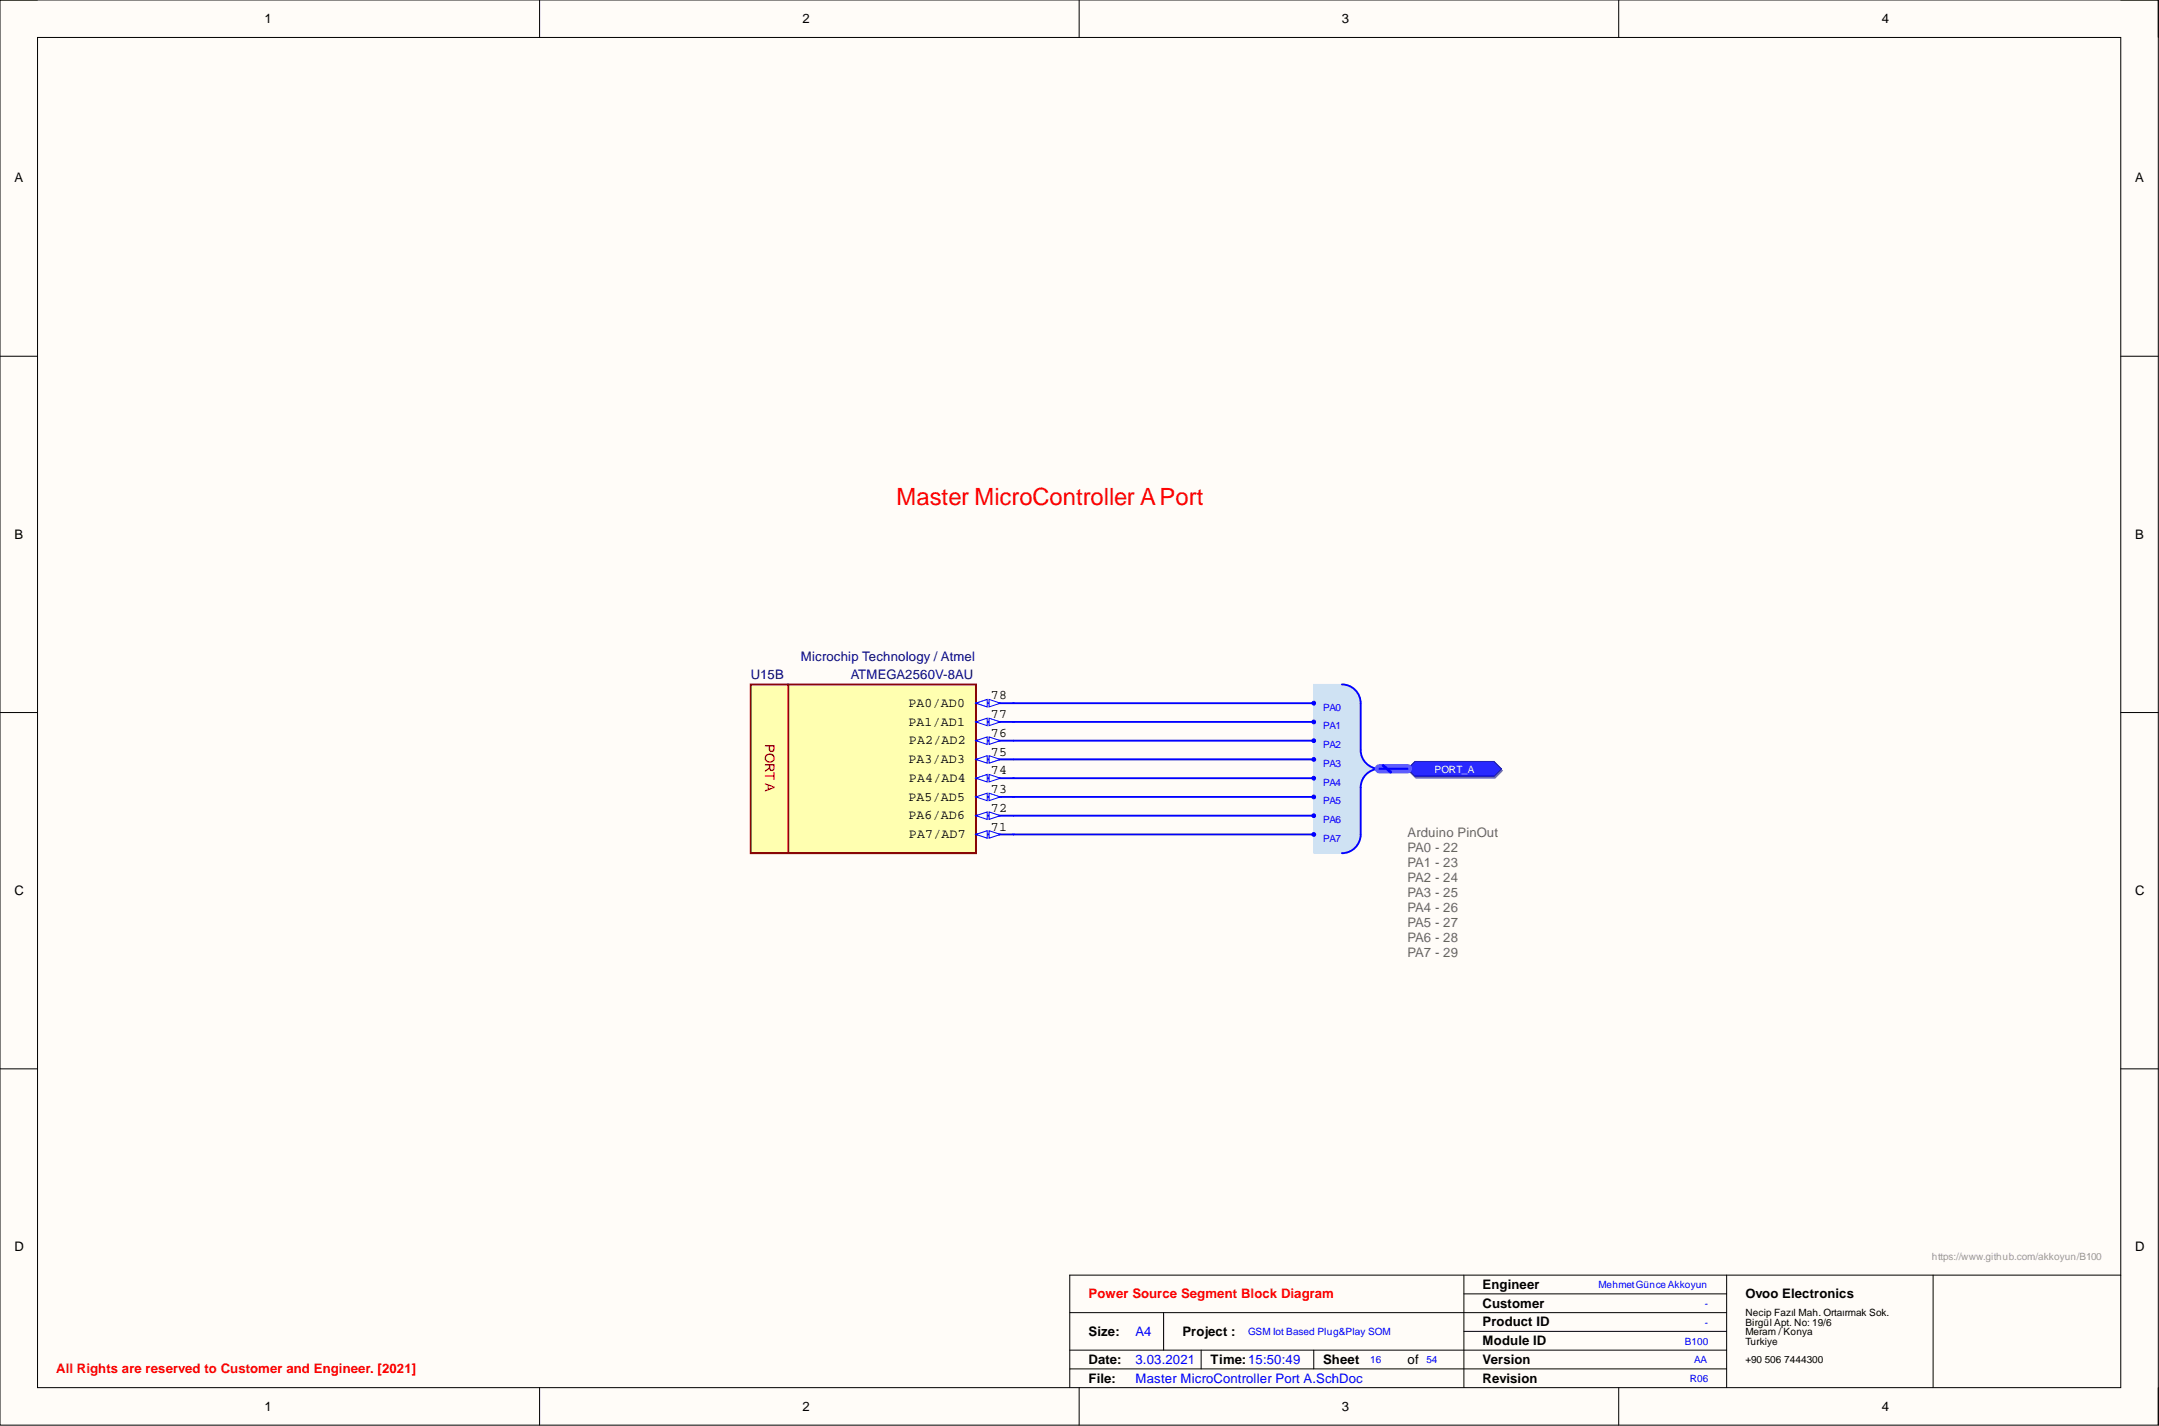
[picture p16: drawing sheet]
<svg xmlns="http://www.w3.org/2000/svg" width="292mm" height="193mm" viewBox="0 0 292 193" stroke-linecap="round" stroke-linejoin="round" font-family="sans-serif">
<defs><g id="words">
<text font-size="3.2" fill="#f00" x="121.3" y="68.3">Master MicroController APort</text>
<g font-size="1.8">
<text x="35.8" y="3.1">1</text>
<text x="108.6" y="3.1">2</text>
<text x="181.6" y="3.1">3</text>
<text x="254.6" y="3.1">4</text>
<text x="1.9" y="24.7">A</text>
<text x="288.9" y="24.7">A</text>
<text x="1.9" y="72.9">B</text>
<text x="288.9" y="72.9">B</text>
<text x="122.9" y="95.7">PA0/AD0</text>
<text x="134.1" y="94.6">78</text>
<text x="122.9" y="98.2">PA1/AD1</text>
<text x="123" y="100.7">PA2/AD2</text>
<text x="134.1" y="97.2">77</text>
<text x="134.1" y="99.7">76</text>
<text x="122.9" y="103.3">PA3/AD3</text>
<text x="123" y="105.8">PA4/AD4</text>
<text x="134.1" y="102.3">75</text>
<text x="134.1" y="104.8">74</text>
<text x="134.1" y="107.3">73</text>
<text x="122.9" y="108.4">PA5/AD5</text>
<text x="122.9" y="110.9">PA6/AD6</text>
<text x="123" y="113.4">PA7/AD7</text>
<text x="134.1" y="109.9">72</text>
<text x="134.1" y="112.4">71</text>
<text x="1.9" y="121.1">C</text>
<text x="288.9" y="121.1">C</text>
<text x="1.9" y="169.3">D</text>
<text x="288.9" y="169.3">D</text>
<text x="200.6" y="174.4">Engineer</text>
<text x="200.6" y="177">Customer</text>
<text x="200.6" y="179.5">Product ID</text>
<text x="236.1" y="175.7">Ovoo Electronics</text>
<text x="147.3" y="180.8">Size:</text>
<text x="147.3" y="184.6">Date:</text>
<text x="160" y="180.8">Project :</text>
<text x="163.8" y="184.6">Time:15:50:49</text>
<text x="179" y="184.6">Sheet</text>
<text x="190.4" y="184.6">of</text>
<text x="200.6" y="182">Module ID</text>
<text x="200.6" y="184.6">Version</text>
<text x="35.8" y="190.9">1</text>
<text x="108.6" y="190.9">2</text>
<text x="147.3" y="187.1">File:</text>
<text x="181.6" y="190.9">3</text>
<text x="200.6" y="187.1">Revision</text>
<text x="254.6" y="190.9">4</text>
</g>
<g font-size="1.8" fill="#000080">
<text x="108.3" y="89.4">Microchip Technology / Atmel</text>
<text x="101.6" y="91.9">U15B</text>
<text x="115.1" y="91.9">ATMEGA2560V-8AU</text>
</g>
<text font-size="1.8" fill="#980000" x="103.5" y="100.7" transform="rotate(90 103.5 100.7)">PORT A</text>
<g font-size="1.8" fill="#666">
<text x="190.4" y="113.3">Arduino PinOut</text>
<text x="190.4" y="115.3">PA0 - 22</text>
<text x="190.4" y="117.3">PA1 - 23</text>
<text x="190.4" y="119.3">PA2 - 24</text>
<text x="190.4" y="121.4">PA3 - 25</text>
<text x="190.4" y="123.4">PA4 - 26</text>
<text x="190.4" y="125.4">PA5 - 27</text>
<text x="190.4" y="127.5">PA6 - 28</text>
<text x="190.4" y="129.5">PA7 - 29</text>
</g>
<g font-size="1.8" fill="#f00">
<text x="147.3" y="175.7">Power Source Segment Block Diagram</text>
<text x="7.6" y="185.8">All Rights are reserved to Customer and Engineer. [2021]</text>
</g>
<g font-size="1.8" fill="#00f">
<text x="153.6" y="184.6">3.03.2021</text>
<text x="153.6" y="180.8">A4</text>
<text x="153.6" y="187.1">Master MicroController Port A.SchDoc</text>
</g>
<g font-size="1.4" fill="#00f">
<text x="179" y="96.2">PA0</text>
<text x="179" y="98.7">PA1</text>
<text x="179" y="101.2">PA2</text>
<text x="179" y="103.8">PA3</text>
<text x="179" y="106.3">PA4</text>
<text x="179" y="108.9">PA5</text>
<text x="179" y="113.9">PA7</text>
<text x="179" y="111.4">PA6</text>
<text x="216.3" y="174.3">MehmetGünce Akkoyun</text>
<text x="230.6" y="176.9">-</text>
<text x="230.6" y="179.4">-</text>
<text x="168.9" y="180.7">GSM Iot Based Plug&amp;Play SOM</text>
<text x="185.4" y="184.5">16</text>
<text x="193" y="184.5">54</text>
<text x="227.9" y="181.9">B100</text>
<text x="229.2" y="184.5">AA</text>
<text x="228.6" y="187">R06</text>
</g>
<text font-size="1.4" fill="#fff" x="194.1" y="104.5">PORT_A</text>
<text font-size="1.4" fill="#999" x="261.4" y="170.5">https://www.github.com/akkoyun/B100</text>
<g font-size="1.4">
<text x="236.1" y="178.1">Necip Fazıl Mah. Ortaırmak Sok.</text>
<text x="236.1" y="179.4">Birgül Apt. No: 19/6</text>
<text x="236.1" y="180.7">Meram / Konya</text>
<text x="236.1" y="181.9">Turkiye</text>
<text x="236.1" y="184.5">+90 506 7444300</text>
</g>
</g></defs>
<path d="M0 0h292v192.9h-292z" fill-rule="evenodd" fill="#fffcf8"/>
<path d="M0 0h292v192.9h-292z" fill="none" stroke="#000" stroke-width=".14"/>
<path d="M5.1 5.1h281.8v182.7h-281.8z" fill-rule="evenodd" fill="#fffcf8"/>
<g fill="none" stroke="#000" stroke-width=".14">
<path d="M0 0h5.1M73 0v5.1M146 0v5.1M219 0v5.1M286.9 0h5.1v5.1M5.1 5.1h281.8v182.7h-281.8zM0 48.2h5.1M286.9 48.2h5.1M0 96.4h5.1M286.9 96.4h5.1M0 144.6h5.1M286.9 144.6h5.1"/>
<path d="M144.7 177.6h88.9M157.4 177.6v5.1M198.1 175.1h35.5M198.1 172.6v15.2M233.6 172.6v15.2M261.5 172.6v15.2M286.9 172.6h-142.2v15.2M73 187.8v5.1M144.7 182.7h88.9M144.7 185.2h88.9M146 187.8v5.1M162.5 182.7v2.5"/>
<path d="M177.7 182.7v2.5M198.1 180.2h35.5M219 187.8v5.1M292 187.8v5.1"/>
</g>
<path d="M177.7 92.6h3.9l1.2 .3 1 1 .3 1.3v6.9l.6 1.1 1.3 .8-1.3 .9-.6 1v7l-.3 1.3-1 .9-1.2 .4h-3.9z" fill-rule="evenodd" fill="#cfe2f3"/>
<path d="M177.7 92.6h3.9l1.2 .3 1 1 .3 1.3v6.9l.6 1.1 1.3 .8-1.3 .9-.6 1v7l-.3 1.3-1 .9-1.2 .4h-3.9z" fill="none" stroke="#cfe2f3" stroke-width=".14"/>
<path d="M181.6 92.6a2.54 2.54 0 0 1 2.5 2.6v6.3a2.54 2.54 0 0 0 2.5 2.5 2.55 2.55 0 0 0-2.5 2.6v6.3a2.53 2.53 0 0 1-2.5 2.6" fill="none" stroke="#00f" stroke-width=".25"/>
<circle cx="177.7" cy="95.2" r=".26" fill="#00f"/>
<circle cx="177.7" cy="95.2" r=".26" fill="none" stroke="#00f" stroke-width=".14"/>
<circle cx="177.7" cy="97.7" r=".26" fill="#00f"/>
<circle cx="177.7" cy="97.7" r=".26" fill="none" stroke="#00f" stroke-width=".14"/>
<circle cx="177.7" cy="100.2" r=".26" fill="#00f"/>
<circle cx="177.7" cy="100.2" r=".26" fill="none" stroke="#00f" stroke-width=".14"/>
<circle cx="177.7" cy="102.8" r=".26" fill="#00f"/>
<circle cx="177.7" cy="102.8" r=".26" fill="none" stroke="#00f" stroke-width=".14"/>
<circle cx="177.7" cy="105.3" r=".26" fill="#00f"/>
<circle cx="177.7" cy="105.3" r=".26" fill="none" stroke="#00f" stroke-width=".14"/>
<circle cx="177.7" cy="107.8" r=".26" fill="#00f"/>
<circle cx="177.7" cy="107.8" r=".26" fill="none" stroke="#00f" stroke-width=".14"/>
<circle cx="177.7" cy="112.9" r=".26" fill="#00f"/>
<circle cx="177.7" cy="112.9" r=".26" fill="none" stroke="#00f" stroke-width=".14"/>
<circle cx="177.7" cy="110.4" r=".26" fill="#00f"/>
<circle cx="177.7" cy="110.4" r=".26" fill="none" stroke="#00f" stroke-width=".14"/>
<path d="M190.6 104.3l1-1h10.7l1 1-1 1h-10.7z" fill-rule="evenodd" fill="#7474ca"/>
<path d="M190.6 104.3l1-1h10.7l1 1-1 1h-10.7z" fill="none" stroke="#6060b6" stroke-width=".14"/>
<path d="M190.4 104l1-1h10.7l1 1-1 1h-10.7z" fill-rule="evenodd" fill="#2828ff"/>
<path d="M190.4 104l1-1h10.7l1 1-1 1h-10.7z" fill="none" stroke="#00009b" stroke-width=".14"/>
<path d="M101.6 92.6h30.4v22.9h-30.4z" fill-rule="evenodd" fill="#ffffb0"/>
<path d="M101.6 92.6h30.4v22.9h-30.4z" fill="none" stroke="#800000" stroke-width=".25"/>
<path d="M132 102.8h5.1" fill="none" stroke="#00f" stroke-width=".25"/>
<path d="M132 102.8l1.6-.5v1z" fill="#f8fcff"/>
<path d="M132 102.8l1.6-.5v1z" fill="none" stroke="#00f" stroke-width=".14"/>
<path d="M133.8 102.3l1.5 .5-1.5 .5z" fill="#f8fcff"/>
<path d="M133.8 102.3l1.5 .5-1.5 .5z" fill="none" stroke="#00f" stroke-width=".14"/>
<path d="M132 105.3h5.1" fill="none" stroke="#00f" stroke-width=".25"/>
<path d="M132 105.3l1.6-.5v1z" fill="#f8fcff"/>
<path d="M132 105.3l1.6-.5v1z" fill="none" stroke="#00f" stroke-width=".14"/>
<path d="M133.8 104.8l1.5 .5-1.5 .5z" fill="#f8fcff"/>
<path d="M133.8 104.8l1.5 .5-1.5 .5z" fill="none" stroke="#00f" stroke-width=".14"/>
<path d="M132 107.8h5.1" fill="none" stroke="#00f" stroke-width=".25"/>
<path d="M132 107.8l1.6-.5v1.1z" fill="#f8fcff"/>
<path d="M132 107.8l1.6-.5v1.1z" fill="none" stroke="#00f" stroke-width=".14"/>
<path d="M133.8 107.3l1.5 .5-1.5 .6z" fill="#f8fcff"/>
<path d="M133.8 107.3l1.5 .5-1.5 .6z" fill="none" stroke="#00f" stroke-width=".14"/>
<path d="M132 110.4h5.1" fill="none" stroke="#00f" stroke-width=".25"/>
<path d="M132 110.4l1.6-.5v1z" fill="#f8fcff"/>
<path d="M132 110.4l1.6-.5v1z" fill="none" stroke="#00f" stroke-width=".14"/>
<path d="M133.8 109.9l1.5 .5-1.5 .5z" fill="#f8fcff"/>
<path d="M133.8 109.9l1.5 .5-1.5 .5z" fill="none" stroke="#00f" stroke-width=".14"/>
<path d="M132 112.9h5.1" fill="none" stroke="#00f" stroke-width=".25"/>
<path d="M132 112.9l1.6-.5v1z" fill="#f8fcff"/>
<path d="M132 112.9l1.6-.5v1z" fill="none" stroke="#00f" stroke-width=".14"/>
<path d="M133.8 112.4l1.5 .5-1.5 .5z" fill="#f8fcff"/>
<path d="M133.8 112.4l1.5 .5-1.5 .5z" fill="none" stroke="#00f" stroke-width=".14"/>
<path d="M132 95.2h5.1" fill="none" stroke="#00f" stroke-width=".25"/>
<path d="M132 95.2l1.6-.6v1.1z" fill="#f8fcff"/>
<path d="M132 95.2l1.6-.6v1.1z" fill="none" stroke="#00f" stroke-width=".14"/>
<path d="M133.8 94.6l1.5 .6-1.5 .5z" fill="#f8fcff"/>
<path d="M133.8 94.6l1.5 .6-1.5 .5z" fill="none" stroke="#00f" stroke-width=".14"/>
<path d="M132 97.7h5.1" fill="none" stroke="#00f" stroke-width=".25"/>
<path d="M132 97.7l1.6-.5v1z" fill="#f8fcff"/>
<path d="M132 97.7l1.6-.5v1z" fill="none" stroke="#00f" stroke-width=".14"/>
<path d="M133.8 97.2l1.5 .5-1.5 .5z" fill="#f8fcff"/>
<path d="M133.8 97.2l1.5 .5-1.5 .5z" fill="none" stroke="#00f" stroke-width=".14"/>
<path d="M132 100.2h5.1" fill="none" stroke="#00f" stroke-width=".25"/>
<path d="M132 100.2l1.6-.5v1z" fill="#f8fcff"/>
<path d="M132 100.2l1.6-.5v1z" fill="none" stroke="#00f" stroke-width=".14"/>
<path d="M133.8 99.7l1.5 .5-1.5 .5z" fill="#f8fcff"/>
<path d="M133.8 99.7l1.5 .5-1.5 .5z" fill="none" stroke="#00f" stroke-width=".14"/>
<path d="M106.6 92.6v22.9" fill="none" stroke="#980000" stroke-width=".25"/>
<path d="M137.1 97.7h40.6M137.1 95.2h40.6M137.1 112.9h40.6M137.1 110.4h40.6M137.1 107.8h40.6M137.1 105.3h40.6M137.1 102.8h40.6M137.1 100.2h40.6M186.6 104h3.8" fill="none" stroke="#00f" stroke-width=".25"/>
<path d="M186.6 104h3.8" fill="none" stroke="#5a5aff" stroke-width="1.3"/>
<path d="M187.1 103.6l1.1 .9" fill="none" stroke="#00f" stroke-width=".38"/>
<use href="#words"/>
</svg>
